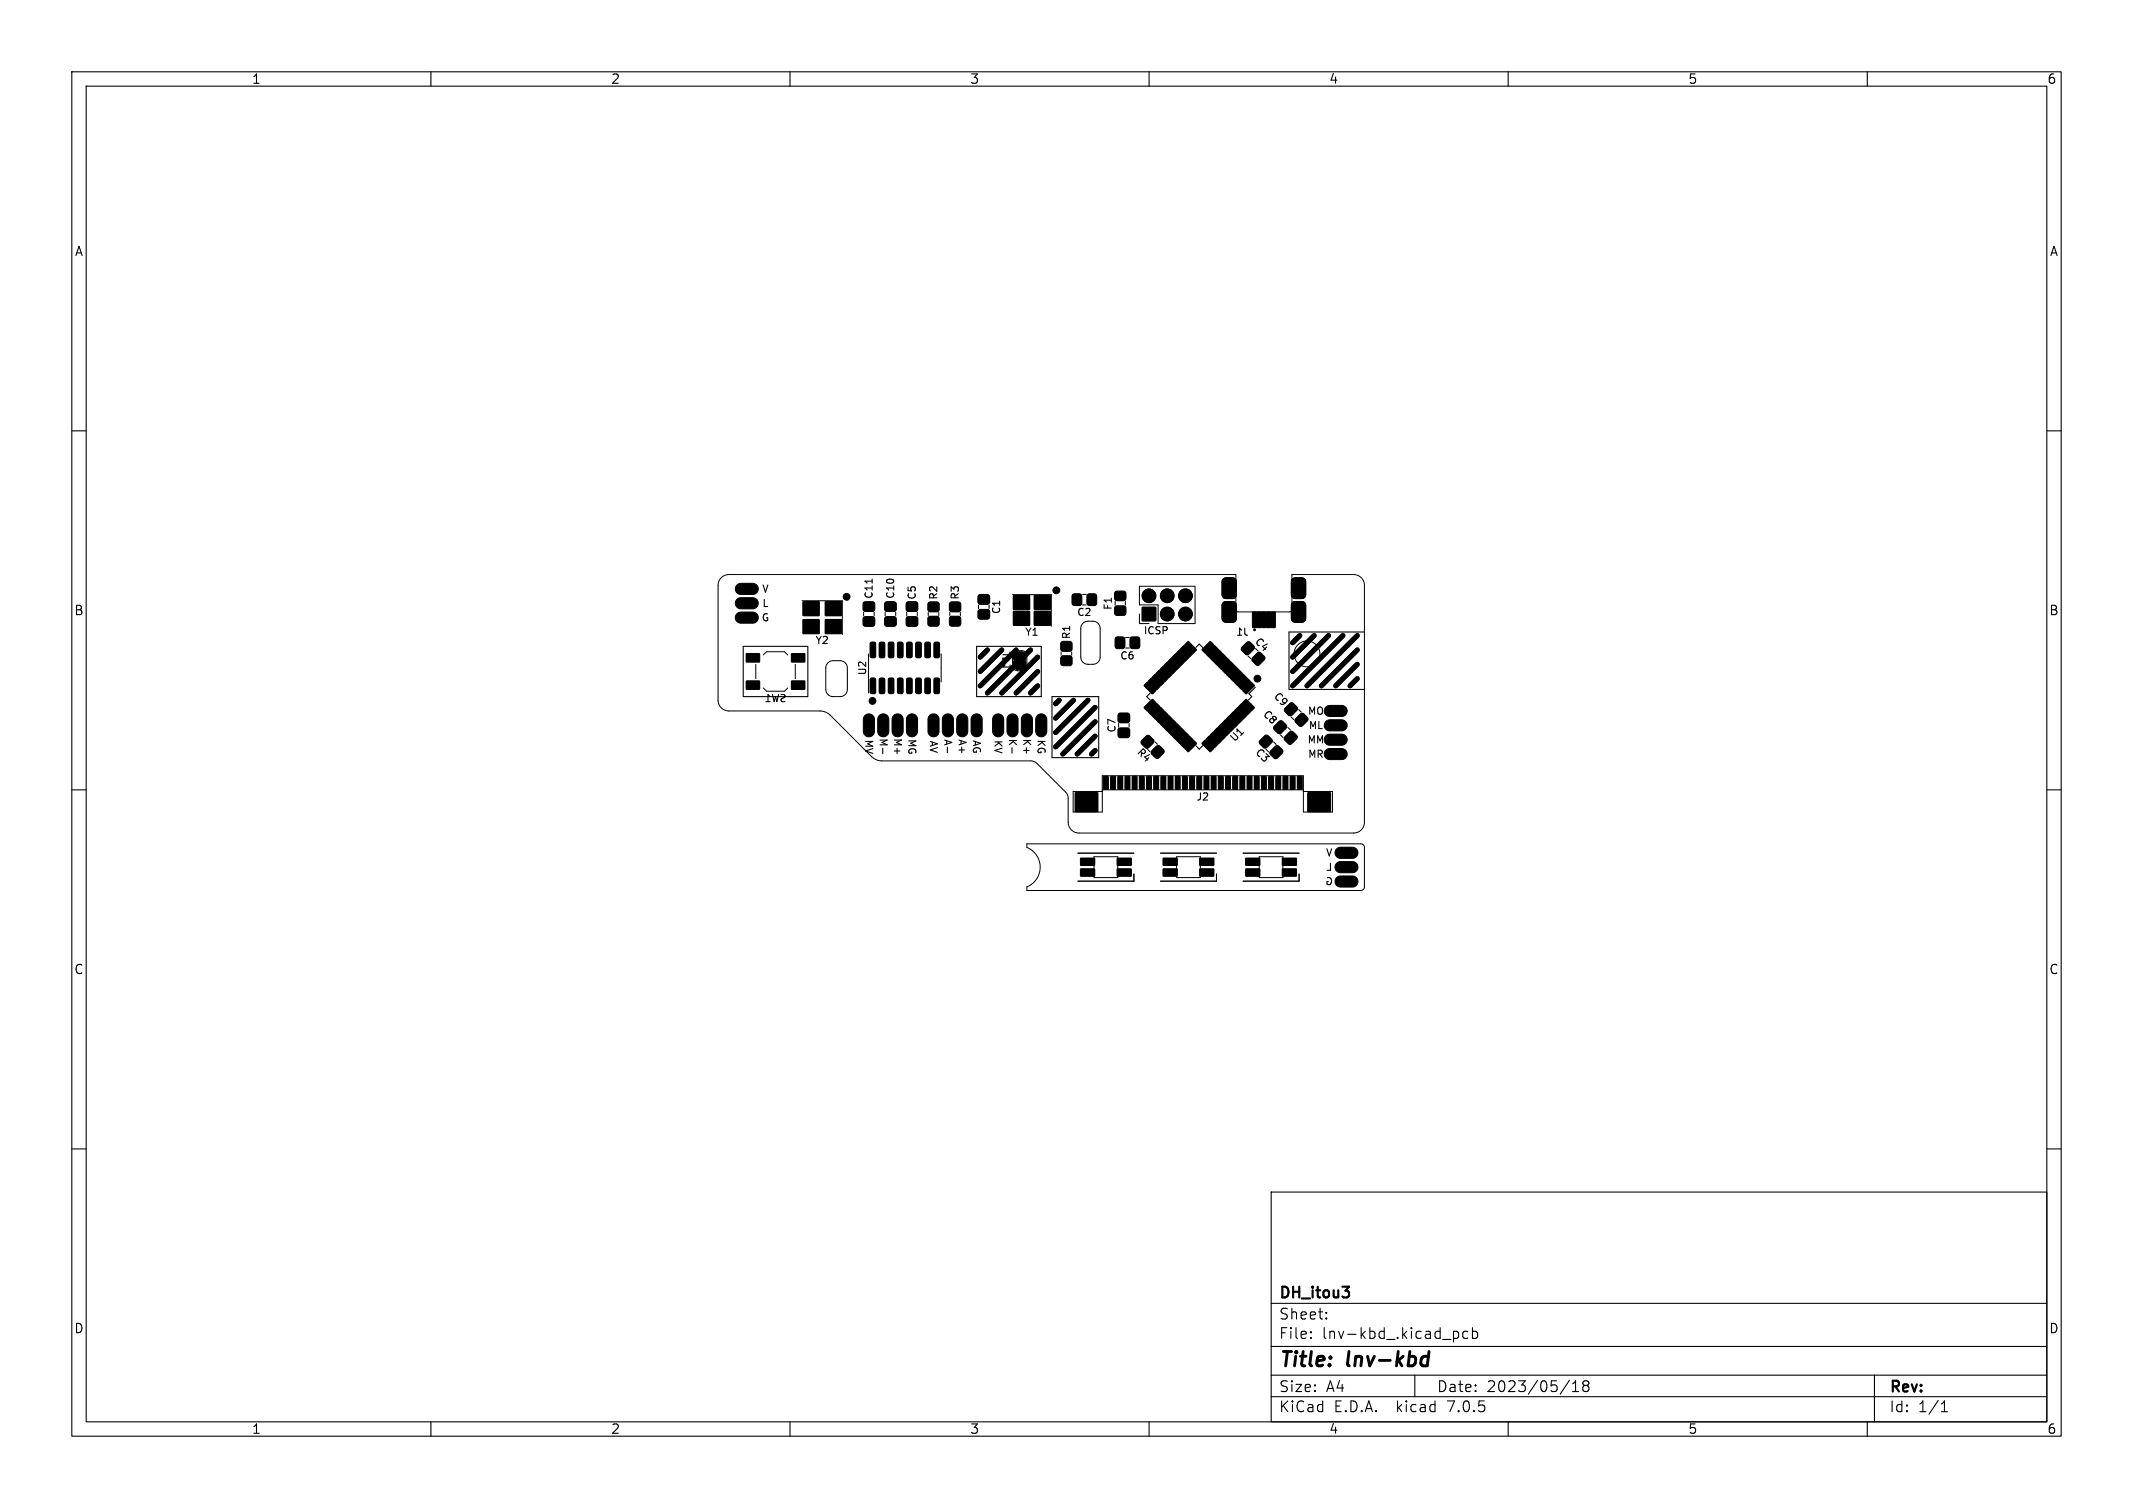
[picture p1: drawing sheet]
<svg xmlns="http://www.w3.org/2000/svg" width="297mm" height="210mm" viewBox="0 0 297 210" stroke-linecap="round" stroke-linejoin="round" font-family="sans-serif">
<defs><g id="words">
<g font-size="2.8">
<text x="178" y="190.8">Title:</text>
<text x="187.5" y="190.8">lnv-kbd</text>
</g>
<g font-size="2.1">
<text x="178" y="183.9">Sheet:</text>
<text x="178" y="181.1">DH_itou3</text>
<text x="178" y="186.6">File:</text>
<text x="184" y="186.6">lnv-kbd_.kicad_pcb</text>
<text x="178" y="196.8">KiCad</text>
<text x="178" y="194">Size:</text>
<text x="184.6" y="194">A4</text>
<text x="185.6" y="196.8">E.D.A.</text>
<text x="194.4" y="196.8">kicad</text>
<text x="200" y="194">Date:</text>
<text x="201.5" y="196.8">7.0.5</text>
<text x="206.9" y="194">2023/05/18</text>
<text x="263" y="194.2">Rev:</text>
<text x="263" y="196.8">Id:</text>
<text x="267" y="196.8">1/1</text>
</g>
<g font-size="1.8">
<text x="35" y="11.8">1</text>
<text x="85" y="11.8">2</text>
<text x="135" y="11.8">3</text>
<text x="185" y="11.8">4</text>
<text x="235" y="11.8">5</text>
<text x="285" y="11.8">6</text>
<text x="10.4" y="35.8">A</text>
<text x="285.4" y="35.8">A</text>
<text x="10.3" y="85.8">B</text>
<text x="285.3" y="85.8">B</text>
<text x="10.3" y="135.8">C</text>
<text x="285.3" y="135.8">C</text>
<text x="10.3" y="185.8">D</text>
<text x="285.3" y="185.8">D</text>
<text x="35" y="199.8">1</text>
<text x="85" y="199.8">2</text>
<text x="135" y="199.8">3</text>
<text x="185" y="199.8">4</text>
<text x="235" y="199.8">5</text>
<text x="285" y="199.8">6</text>
</g>
<g font-size="1.4">
<text x="106.1" y="82.7">V</text>
<text x="121.7" y="83.5" transform="rotate(-90 121.7 83.5)">C11</text>
<text x="124.7" y="83.5" transform="rotate(-90 124.7 83.5)">C10</text>
<text x="127.7" y="83.6" transform="rotate(-90 127.7 83.6)">C5</text>
<text x="130.7" y="83.6" transform="rotate(-90 130.7 83.6)">R2</text>
<text x="133.7" y="83.6" transform="rotate(-90 133.7 83.6)">R3</text>
<text x="106" y="86.7">G</text>
<text x="106.1" y="84.7">L</text>
<text x="113.5" y="89.8">Y2</text>
<text x="139.4" y="85.6" transform="rotate(-90 139.4 85.6)">C1</text>
<text x="142.7" y="88.7">Y1</text>
<text x="149.2" y="89.1" transform="rotate(-90 149.2 89.1)">R1</text>
<text x="149.9" y="86">C2</text>
<text x="155" y="85" transform="rotate(-90 155 85)">F1</text>
<text x="159.2" y="88.5">ICSP</text>
<text x="172" y="88.7">J1</text>
<text x="174.5" y="89.5" transform="rotate(45 174.5 89.5)">C4</text>
<text x="120.8" y="94.1" transform="rotate(-90 120.8 94.1)">U2</text>
<text x="140.9" y="93.5" transform="rotate(-90 140.9 93.5)">JP1</text>
<text x="155.9" y="92">C6</text>
<text x="106.4" y="98">SW1</text>
<text x="175.6" y="99.6" transform="rotate(45 175.6 99.6)">C8</text>
<text x="177.1" y="97.1" transform="rotate(45 177.1 97.1)">C9</text>
<text x="182.1" y="99.7">MO</text>
<text x="182.2" y="101.7">ML</text>
<text x="120.3" y="102.9" transform="rotate(90 120.3 102.9)">MV</text>
<text x="122.3" y="102.7" transform="rotate(90 122.3 102.7)">M-</text>
<text x="124.3" y="102.7" transform="rotate(90 124.3 102.7)">M+</text>
<text x="126.3" y="102.9" transform="rotate(90 126.3 102.9)">MG</text>
<text x="129.3" y="103.1" transform="rotate(90 129.3 103.1)">AV</text>
<text x="131.3" y="102.9" transform="rotate(90 131.3 102.9)">A-</text>
<text x="133.3" y="102.9" transform="rotate(90 133.3 102.9)">A+</text>
<text x="135.3" y="103" transform="rotate(90 135.3 103)">AG</text>
<text x="138.3" y="103" transform="rotate(90 138.3 103)">KV</text>
<text x="140.3" y="102.8" transform="rotate(90 140.3 102.8)">K-</text>
<text x="142.3" y="102.8" transform="rotate(90 142.3 102.8)">K+</text>
<text x="144.3" y="102.9" transform="rotate(90 144.3 102.9)">KG</text>
<text x="155.5" y="102.1" transform="rotate(-90 155.5 102.1)">C7</text>
<text x="158.1" y="104.9" transform="rotate(45 158.1 104.9)">R4</text>
<text x="172" y="103.5" transform="rotate(-45 172 103.5)">U1</text>
<text x="174.6" y="104.9" transform="rotate(45 174.6 104.9)">C3</text>
<text x="182" y="103.7">MM</text>
<text x="182.1" y="105.7">MR</text>
<text x="166.5" y="111.7">J2</text>
<text x="184.6" y="119.4">V</text>
<text x="184.5" y="123.4">G</text>
<text x="184.6" y="121.4">L</text>
</g>
</g></defs>
<g fill="none" stroke="#000" stroke-width=".15">
<path d="M10 10h277v190h-277zM12 12h273v186h-273zM60 10v2M110 10v2M160 10v2M210 10v2M260 10v2M10 60h2M285 60h2M103.5 90h9v7h-9zM121.4 80.7v.5M136 90h9v7h-9z"/>
<path d="M146.5 97h6.5v8.5h-6.5zM160.1 96.5l-.4 .5 .4 .5M166.5 90.2l.5-.5 .5 .5M174.8 95.7l-.9 .9 .4 .4-.5 .5M190 88h-10.5v8h10.5M10 110h2M122.9 104.2v.8M131.9 104.1v.7M140.9 104.1v.8M166.5 103.9l.5 .4 .5-.4M285 110h2M10 160h2"/>
<path d="M285 160h2M177 166h108v32h-108zM60 198v2M110 198v2M160 198v2M177 194.5h108M177 191.5h108M177 187.5h108M177 181.5h108M182.5 186.3h.1l-.1 .1M182.5 186.3v.1M182.5 185.5v.1"/>
<path d="M182.5 185.5h.1l-.1 .1M184.7 183.6v.1M184.7 183.6h-.1l.1 .1M184.7 182.8v.1M184.7 182.8h-.1l.1 .1M197 191.5v3M202.5 185.4h.3l.3 .3-.1 .6-.2 .1h-.3M204.4 185.5l-.4-.1-.3 .3v.4l.1 .2 .2 .1 .4-.1M205 185.5l.5-.1 .2 .3v.4l-.1 .2-.1 .1-.5-.1M205 184.9v1.5M210 198v2M218.5 192.2l-1.3 2"/>
<path d="M219 193.8h.8M219 192.7l.4-.4v1.5M220.7 192.9l-.3 .3 .1 .5 .2 .1 .4-.1 .1-.2v-.4l-.2-.2M220.7 192.9h-.2a.31 .31 0 0 1-.1-.4 .31 .31 0 0 1 .3-.2l.4 .1a.31 .31 0 0 1 .1 .3 .31 .31 0 0 1-.2 .2M220.7 192.9h.3M260 198v2M261 191.5v6.5M270.3 196.6h.9M270.3 195.5l.4-.4v1.5"/>
</g>
<path d="M198.3 188.9l.6 .1M198.7 190.1l-.2 .1M199 188.2l-.3 2" fill="none" stroke="#000" stroke-width=".4"/>
<path d="M186.9 179.2h.9l-.5 .6M187.8 179.9v.1v.5" fill="none" stroke="#000" stroke-width=".3"/>
<g fill="none" stroke="#000" stroke-width=".14">
<path d="M100.5 80.4l.4-.3 .6-.1h70.6v4.9l.1 .2 .2 .1h7.2l.2-.1 .1-.2v-4.9h8.6a1.5 1.5 0 0 1 1.5 1.5v33a1.5 1.5 0 0 1-1.5 1.5h-38.3a1.5 1.5 0 0 1-1.5-1.5v-3.4l-.2-.6-4.1-4.2-.4-.3h-.5l-21-.1-.5-.1-.5-.3-5.9-5.9-.9-.5-.5-.1h-12.7a1.5 1.5 0 0 1-1.5-1.5v-16l.1-.5zM105.2 92.5v2M106.3 91.2l.4-.4h2.5l.5 .4M106.3 95.8l.4 .5h2.5l.5-.5M110.7 92.5v2M111.7 83.7h5.6v4.7M115.3 92.3l.5-.3h1.2a1 1 0 0 1 1 1v3a1 1 0 0 1-1 1h-1a1 1 0 0 1-1-1v-3l.1-.4zM120.3 85.3v.5M120.9 91.1v5.4M121.7 85.3v.5M123.3 85.3v.5M124.7 85.3v.5"/>
<path d="M126.3 85.3v.5M127.7 85.3v.5M129.3 85.3v.4M130.7 85.3v.4M131 91.1v3.9M132.3 85.3v.4M133.7 85.3v.4M136.3 84.3v.5M137.7 84.3v.5M141 91.3l.2-.5 .5-.2a1.11 1.11 0 0 1 1.2 .3l.1 .4v1.6l-.3 .4-.4 .1a1.11 1.11 0 0 1-1.2-.3l-.1-.4M141 82.8h5.4v4.4M147.8 90.8v.4"/>
<path d="M149.2 90.8v.4M150.7 84.2h.5M150.7 82.8h.5M150.8 86.8l.2-.1a2.02 2.02 0 0 1 1.4-.2l.5 .3 .3 .6v4.1a1 1 0 0 1-1 1 1.36 1.36 0 0 1-1.6-.5l-.1-.5v-4l.1-.4zM156.7 83.8v.5M156.7 88.8h.5M156.7 90.2h.5M158.7 81.6h7.7v5.2h-5.1v-2.6h-2.6zM158.7 85.5v1.3h1.3M173.8 91.3l.4 .4M179.8 99.8l.4 .4M180.8 98.8l.4 .4"/>
<path d="M143 117.5h46.5l.4 .2 .1 .3v5.5l-.2 .4-.2 .1h-46.6v-.5a2.97 2.97 0 0 0 1.8-2.7 2.97 2.97 0 0 0-1.8-2.8zM150.1 118.8h7.8M152.3 119.3h3.3v2.9h-3.3zM153.5 110.2h-4.1v2.9h4.1v-5.1h28v5.1h4v-2.9h-4M153.5 110h28M157.2 100.8v.5M160.8 103.3l.4 .4M161.6 118.8h7.8M163.8 119.3h3.3v2.9h-3.3zM173.1 118.8h7.8M175.3 119.3h3.3v2.9h-3.3zM177.3 103.3l.4 .4"/>
<path d="M178.3 102.3l.4 .4M179.3 101.3l.4 .4M157.9 121.7v1h-7.8M169.4 121.7v1h-7.8M180.9 121.7v1h-7.8"/>
<circle cx="182" cy="91.1" r="1.8"/>
</g>
<g fill="none" stroke="#000" stroke-width=".7">
<path d="M137.5 90.5l-1 1M139.5 90.5l-3 3M141.5 90.5l-5 5M143.5 90.5l-6 6M144.5 91.5l-5 5M144.5 93.5l-3 3M144.5 95.5l-1 1M147.5 97.5l-.5 .5M149.5 97.5l-2.5 2.5M151.5 97.5l-4.5 4.5M152.5 98.5l-5.5 5.5M181 88.5l-1 1"/>
<path d="M183 88.5l-3 3M185 88.5l-5 5M187 88.5l-7 7M189 94.5l-1 1M189 92.5l-3 3M189 90.5l-5 5M189 88.5l-7 7M152.5 100.5l-4.5 4.5M152.5 102.5l-2.5 2.5M152.5 104.5l-.5 .5"/>
</g>
<g fill="#000" stroke="#000" stroke-width=".14">
<path d="M102.6 81.5l.4-.2 1.8-.1a.77 .77 0 0 1 .8 .8 .77 .77 0 0 1-.8 .8h-1.6a.77 .77 0 0 1-.7-.4 .77 .77 0 0 1 .1-.9zM102.7 83.4l.5-.2h1.6a.77 .77 0 0 1 .8 .8 .77 .77 0 0 1-.8 .8h-1.6a.77 .77 0 0 1-.8-.5 .77 .77 0 0 1 .3-.9zM102.6 85.5l.4-.2 1.8-.1a.77 .77 0 0 1 .8 .8 .77 .77 0 0 1-.8 .8h-1.6a.77 .77 0 0 1-.7-.4 .77 .77 0 0 1 .1-.9zM103.9 94.8h1.8l.1 1.2h-1.9zM103.9 91h1.8l.1 1.2h-1.9zM104 94.9h1.7v1h-1.7zM104 91.1h1.7v1h-1.7zM110.2 94.8h1.8l.1 1.2h-1.9zM110.2 91h1.8l.1 1.2h-1.9zM110.3 94.9h1.7v1h-1.7zM110.3 91.1h1.7v1h-1.7zM111.9 83.9h2.1v1.8h-2.1z"/>
<path d="M111.9 86.4h2.1v1.8h-2.1zM111.8 83.8h2.3v1.9h-2.3zM111.8 86.3h2.3v1.9h-2.3zM115 83.9h2.1v1.8h-2.1zM115 86.4h2.1v1.8h-2.1zM114.9 83.8h2.3v1.9h-2.3zM114.9 86.3h2.3v1.9h-2.3zM120.3 86h.2h1.1l.1 .2-.1 .9h-.1h-1.2v-.2zM120.3 84l.2-.1 1.1 .1 .1 .1-.1 .9-.1 .1-1.2-.1v-.2zM120.2 86l.3-.1h1.2l.1 .3-.1 .9-.2 .1h-1.2l-.1-.3zM120.3 83.9h1.4l.1 .2-.1 .9-.2 .2-1.2-.1-.1-.3v-.8zM121.3 94.6l.4-.1 .1 .1v1.8l-.1 .1-.4-.1z"/>
<path d="M121.3 89.6l.4-.1 .1 .1v1.8l-.1 .1-.4-.1zM121.2 94.5l.5-.1 .2 .2v1.8l-.1 .2h-.5l-.1-.1zM121.2 89.5l.5-.1 .2 .2v1.8l-.1 .2h-.5l-.1-.1zM122.6 94.6l.4-.1 .1 .1v1.8l-.1 .1-.5-.1zM122.6 89.6l.4-.1 .1 .1v1.8l-.1 .1-.5-.1zM122.5 94.5l.5-.1 .2 .2v1.8l-.1 .2h-.5l-.2-.1zM122.5 89.5l.5-.1 .2 .2v1.8l-.1 .2h-.5l-.2-.1zM123.3 86h.2h1.1l.1 .2-.1 .9h-.1h-1.2v-.2zM123.3 84l.2-.1 1.1 .1 .1 .1-.1 .9-.1 .1-1.2-.1v-.2zM123.2 86l.3-.1h1.2l.1 .3-.1 .9-.2 .1h-1.2l-.1-.3zM123.3 83.9h1.4l.1 .2-.1 .9-.2 .2-1.2-.1-.1-.3v-.8zM123.8 94.6l.4-.1 .2 .1v1.8l-.1 .1-.5-.1z"/>
<path d="M123.8 89.6l.4-.1 .2 .1v1.8l-.1 .1-.5-.1zM123.8 94.5l.4-.1 .3 .2v1.8l-.2 .2h-.5l-.1-.1zM123.8 89.5l.4-.1 .3 .2v1.8l-.2 .2h-.5l-.1-.1zM125.1 94.6l.4-.1 .1 .1 .1 1.8-.1 .1-.5-.1zM125.1 89.6l.4-.1 .1 .1 .1 1.8-.1 .1-.5-.1zM125 94.5l.5-.1 .2 .2 .1 1.8-.2 .2h-.5l-.1-.1zM125 89.5l.5-.1 .2 .2 .1 1.8-.2 .2h-.5l-.1-.1zM126.4 94.6l.4-.1 .1 .1v1.8l-.1 .1-.5-.1zM126.4 89.6l.4-.1 .1 .1v1.8l-.1 .1-.5-.1zM126.3 94.5l.5-.1 .2 .2v1.8l-.1 .2h-.5l-.2-.1zM126.3 89.5l.5-.1 .2 .2v1.8l-.1 .2h-.5l-.2-.1zM126.3 84l.2-.1 1.1 .1 .1 .1-.1 .9-.1 .1-1.2-.1v-.2z"/>
<path d="M126.3 86h.2h1.1l.1 .2-.1 .9h-.1h-1.2v-.2zM126.3 83.9h1.4l.1 .2-.1 .9-.2 .2-1.2-.1-.1-.3v-.8zM126.2 86l.3-.1h1.2l.1 .3-.1 .9-.2 .1h-1.2l-.1-.3zM127.6 94.6l.4-.1 .2 .1v1.8l-.1 .1-.5-.1zM127.6 89.6l.4-.1 .2 .1v1.8l-.1 .1-.5-.1zM127.6 94.5l.4-.1 .3 .2v1.8l-.2 .2h-.5l-.1-.1zM127.6 89.5l.4-.1 .3 .2v1.8l-.2 .2h-.5l-.1-.1zM128.9 94.6l.4-.1 .1 .1 .1 1.8-.1 .1-.5-.1zM128.9 89.6l.4-.1 .1 .1 .1 1.8-.1 .1-.5-.1zM128.8 94.5l.5-.1 .2 .2 .1 1.8-.2 .2h-.5l-.1-.1zM128.8 89.5l.5-.1 .2 .2 .1 1.8-.2 .2h-.5l-.1-.1zM129.4 86l.1-.1 1.1 .1 .1 .2-.1 .8-.2 .1-1-.1-.1-.1z"/>
<path d="M129.4 84l.1-.1 1.1 .1 .1 .2-.1 .8-.2 .1-1-.1-.1-.1zM129.2 86l.3-.2 1.1 .1 .2 .3-.1 .9-.3 .1-1.1-.1-.1-.2zM129.2 84l.3-.2 1.1 .1 .2 .3-.1 .9-.3 .1-1.1-.1-.1-.2zM130.2 94.6l.4-.1 .1 .1v1.8l-.1 .1-.5-.1zM130.2 89.6l.4-.1 .1 .1v1.8l-.1 .1-.5-.1zM130.1 94.5l.5-.1 .2 .2v1.8l-.1 .2h-.5l-.1-.1zM130.1 89.5l.5-.1 .2 .2v1.8l-.1 .2h-.5l-.1-.1zM132.4 86l.1-.1 1.1 .1 .1 .2-.1 .8-.2 .1-1-.1-.1-.1zM132.4 84l.1-.1 1.1 .1 .1 .2-.1 .8-.2 .1-1-.1-.1-.1zM132.2 86l.3-.2 1.1 .1 .2 .3-.1 .9-.3 .1-1.1-.1-.1-.2zM132.2 84l.3-.2 1.1 .1 .2 .3-.1 .9-.3 .1-1.1-.1-.1-.2zM136.3 83l.2-.1 1.1 .1 .1 .1-.1 .9-.1 .1-1.2-.1v-.2z"/>
<path d="M136.3 85h.2h1.1l.1 .2-.1 .9h-.1h-1.2v-.2zM136.3 82.9h1.4l.1 .2-.1 .9-.2 .2-1.2-.1-.1-.3v-.8zM136.3 84.9h1.4l.1 .3-.1 .9-.2 .1h-1.2l-.1-.3v-.8zM141.3 91l.4-.2 .8 .1 .3 .4v.6h-1.6l-.1-.6zM141.2 92.1h1.6v.8l-.4 .3h-1l-.3-.4zM141.2 83h2.1v1.8h-2.1zM141.2 85.2h2.1v1.8h-2.1zM141.1 82.9h2.3v2h-2.3zM141.1 85.1h2.3v2h-2.3zM144.1 83h2.1v1.8h-2.1zM144.1 85.2h2.1v1.8h-2.1zM144 82.9h2.3v2h-2.3z"/>
<path d="M144 85.1h2.3v2h-2.3zM147.9 91.5l.1-.1 1.1 .1 .1 .2-.1 .8-.2 .1-1-.1-.1-.1zM147.9 89.5l.1-.1 1.1 .1 .1 .2-.1 .8-.2 .1-1-.1-.1-.1zM147.8 91.4h1.3l.2 .3-.1 .9-.3 .1-1.1-.1-.1-.2v-.8zM147.8 89.4h1.3l.2 .3-.1 .9-.3 .1-1.1-.1-.1-.2v-.8zM149.4 82.9l.2-.1 .9 .1v.1v1.2h-.2h-.9v-.2zM149.3 82.8l.3-.1h.8l.2 .1v1.2l-.1 .3h-.9l-.3-.1zM151.5 82.9l.2-.1 .8 .1 .1 .1-.1 1.2h-.1h-.9l-.1-.2zM151.4 82.8l.3-.1h.8l.1 .1 .1 1.2-.1 .3h-.9l-.3-.1zM155.4 88.8l.9-.1 .3 .1v1.2l-.1 .3h-.9l-.3-.1v-1.2zM155.4 88.9l.2-.1 .9 .1v.1v1.2h-.2h-.9v-.2zM155.4 82.5l.1-.1 1.1 .1 .1 .2-.1 .8-.2 .1-1-.1-.1-.2z"/>
<path d="M155.4 84.5h.1h1.1l.1 .2-.1 .8-.2 .1-1-.1-.1-.1zM155.3 82.4h1.3l.2 .3-.1 .8-.3 .2-1.1-.1-.1-.3v-.7zM155.3 84.4h1.3l.2 .3-.1 .9-.3 .1-1.1-.1-.1-.2v-.8zM157.4 88.8l.3-.1h.8l.1 .1 .1 1.2-.1 .3h-.9l-.3-.1zM157.5 88.9l.2-.1 .8 .1 .1 .1-.1 1.2h-.1h-.9l-.1-.2zM159.1 84.6h1.8v1.8h-1.8zM159.4 95.5l.4-.4 1.1 1-.4 .4zM159.3 95.4l.5-.4 1.1 1.2-.5 .4-1.1-1.1zM160 94.9l.4-.4 1 1.1-.4 .4zM159.9 94.8l.5-.4 1.1 1.2-.5 .5-1.1-1.1zM160.5 97.5l.4 .4-1.1 1-.4-.3zM160.5 94.3l.4-.3 1.1 1-.4 .4z"/>
<path d="M160.5 94.3l.5-.4 1.1 1.2-.5 .4-1.1-1.1zM159.3 98.5l1.1-1.1 .5 .4-1.1 1.2-.5-.4zM161 98.1l.4 .3-1 1.1-.4-.4zM161.5 93.4l1 1-.3 .4-1.1-1zM161.4 93.3h.2l1 1.1-.4 .5-1.2-1.1zM161 98h.1l.4 .5-1.2 1.1-.4-.5zM160.5 99.7l1.1-1.1 .4 .4-1.1 1.1zM162.1 92.8l1 1.1-.4 .4-1-1.1zM162 92.8h.1l1.1 1-.4 .6-1.2-1.1zM160.5 99.6l1.1-1.1 .5 .5-1.1 1.2-.5-.4zM161.1 100.2l1.1-1 .3 .4-1 1zM162.2 92.6l.4-.3 1.1 1-.4 .4z"/>
<path d="M162.5 92.2h.2l1.1 1.1-.5 .5-1.2-1.1zM161 100.2l1.1-1.1 .5 .4-1.1 1.2-.5-.4zM162.7 99.8l.4 .3-1 1.1-.4-.4zM163.2 91.7l1 1.1-.3 .3-1.1-1zM163.1 91.6h.2l1 1.1-.4 .5-1.2-1.1zM163.8 91.1l1 1.1-.4 .4-1-1.1zM163.7 91.1h.1l1.1 1-.4 .6-1.2-1.1zM163.9 90.9l.4-.3 1.1 1-.4 .4zM164.2 90.5h.2l1.1 1.1-.5 .5-1.2-1.1zM164.9 90l1 1.1-.3 .3-1.1-1zM164.4 90.3l.5-.4 1.1 1.2-.5 .4-1.1-1zM165.1 89.8l.3-.4 1.1 1.1-.4 .4z"/>
<path d="M165.4 89.4h.1l1.1 1.1-.4 .5-1.2-1.1zM168.5 89.4l.4 .4-1 1.1-.4-.4zM167.4 90.4l1.1-1.1 .5 .5-1.1 1.2-.5-.4zM169.1 90l.4 .4-1.1 1-.4-.3zM168 91l1.1-1.1 .5 .4-1.1 1.2-.5-.4zM168.6 91.6l1.1-1 .3 .3-1 1.1zM168.5 91.6l1.1-1.1 .5 .4-1.1 1.2-.5-.4zM170.3 80.6l.3-.1h1h.3l.2 .2 .1 2.1-.1 .3-.2 .2h-1.3l-.4-.2v-2.1zM170.3 83.9l.3-.1h1h.3l.2 .2 .1 2.1-.1 .3-.2 .2h-1.3l-.4-.2v-2.1zM169.2 92.2l1-1.1 .4 .4-1.1 1.1zM170.2 91.1h.1l.4 .5-1.2 1.1-.4-.6zM170.8 91.7l.4 .4-1.1 1-.4-.3z"/>
<path d="M170.8 100.1l.5-.4 1.1 1.2-.5 .4-1.1-1.1zM169.7 92.7l1-1.1 .6 .4-1.1 1.2-.5-.4zM170.3 93.3l1.1-1 .3 .3-1 1.1zM171.4 99.6l.4-.4 1.1 1-.4 .4zM171.4 99.5l.5-.4 1.1 1.2-.6 .4-1-1.1zM170.2 93.2l1.1-1 .5 .4-1.1 1.2-.5-.4zM171.9 92.8l.4 .4-1.1 1.1-.3-.4zM172 99l.4-.4 1 1.1-.4 .4zM172.3 98.6h.1l1.1 1-.4 .6-1.2-1.2zM170.8 93.8l1.1-1.1 .5 .5-1.1 1.2-.5-.4zM172.5 93.4l.4 .4-1.1 1-.4-.4zM172.9 98.1l1.1 1-.4 .4-1-1.1z"/>
<path d="M172.9 98h.1l1.1 1.1-.4 .5-1.2-1.1zM172.4 93.3h.2l.4 .5-1.2 1.1-.5-.5zM172 95l1-1 .4 .3-1 1.1zM173.1 97.9l.4-.4 1.1 1.1-.4 .3zM173.4 97.4h.2l1.1 1.1-.5 .5-1.2-1.1zM171.9 94.9l1.1-1 .5 .4-1.1 1.2-.5-.4zM172.6 95.6l1-1.1 .4 .4-1.1 1.1zM173.7 89.5h.1h.2l.6 .7-.8 .8-.1 .1-.7-.5-.1-.2zM172.9 90.1l.7-.6 .3-.1 .7 .5 .1 .3-.8 .9-.3 .1-.7-.6-.1-.3zM172.5 95.5l1.1-1.1 .5 .5-1.1 1.2-.5-.4zM173.1 96.1l1.1-1 .4 .4-1.1 1zM174.4 85.2l.6 .1-.1 2.1h-.5z"/>
<path d="M174.5 85.3h.4v2h-.4zM174.1 95h.2l.4 .5-1.2 1.1-.5-.5zM175.1 85.2l.5 .1v2.1h-.6zM175.1 85.3h.4v2h-.4zM174.5 91.7l.8-.8 .7 .6v.1v.2l-.9 .8-.6-.6-.1-.2zM175.1 90.9l.2-.1 .2 .1 .6 .7-.1 .3-.8 .8-.3-.1-.6-.7 .1-.3zM175.7 85.2l.6 .1-.1 2.1h-.5zM175.8 85.3h.4v2h-.4zM176.4 85.2l.5 .1v2.1h-.6zM176.4 85.3h.4v2h-.4zM177 85.2l.6 .1-.1 2.1h-.5zM177.1 85.3h.4v2h-.4z"/>
<path d="M180 80.6l.2-.1h1.1h.2l.2 .2 .1 2.1-.1 .3-.2 .2h-1.3l-.3-.2-.1-2.1zM180 83.9l.2-.1h1.1h.2l.2 .2 .1 2.1-.1 .3-.2 .2h-1.3l-.3-.2-.1-2.1zM179 98.7l.8-.7 .7 .5 .1 .2-.8 .8-.1 .1-.7-.5-.1-.2zM178.9 98.6l.7-.6 .3-.1 .7 .5 .1 .3-.8 .9-.3 .1-.7-.6-.1-.3zM184.7 98.4l.5-.2h1.6a.77 .77 0 0 1 .8 .8 .77 .77 0 0 1-.8 .8h-1.6a.77 .77 0 0 1-.8-.5 .77 .77 0 0 1 .3-.9zM120.4 99.7a.78 .78 0 0 1 .8-.2 .78 .78 0 0 1 .6 .7v1.6a.77 .77 0 0 1-.8 .8 .77 .77 0 0 1-.8-.8v-1.6zM122.4 99.7a.78 .78 0 0 1 .8-.2 .78 .78 0 0 1 .6 .7v1.6a.77 .77 0 0 1-.8 .8 .77 .77 0 0 1-.8-.8v-1.6zM124.4 99.7a.78 .78 0 0 1 .8-.2 .78 .78 0 0 1 .6 .7v1.6a.77 .77 0 0 1-.8 .8 .77 .77 0 0 1-.8-.8v-1.6zM126.4 99.7a.78 .78 0 0 1 .8-.2 .78 .78 0 0 1 .6 .7v1.6a.77 .77 0 0 1-.8 .8 .77 .77 0 0 1-.8-.8v-1.6zM129.4 99.7a.78 .78 0 0 1 .8-.2 .78 .78 0 0 1 .6 .7v1.6a.77 .77 0 0 1-.8 .8 .77 .77 0 0 1-.8-.8v-1.6zM131.4 99.7a.78 .78 0 0 1 .8-.2 .78 .78 0 0 1 .6 .7v1.6a.77 .77 0 0 1-.8 .8 .77 .77 0 0 1-.8-.8v-1.6zM133.4 99.7a.78 .78 0 0 1 .8-.2 .78 .78 0 0 1 .6 .7v1.6a.77 .77 0 0 1-.8 .8 .77 .77 0 0 1-.8-.8v-1.6z"/>
<path d="M135.4 99.7a.78 .78 0 0 1 .8-.2 .78 .78 0 0 1 .6 .7v1.6a.77 .77 0 0 1-.8 .8 .77 .77 0 0 1-.8-.8v-1.6zM138.4 99.7a.78 .78 0 0 1 .8-.2 .78 .78 0 0 1 .6 .7v1.6a.77 .77 0 0 1-.8 .8 .77 .77 0 0 1-.8-.8v-1.6zM140.4 99.7a.78 .78 0 0 1 .8-.2 .78 .78 0 0 1 .6 .7v1.6a.77 .77 0 0 1-.8 .8 .77 .77 0 0 1-.8-.8v-1.6zM142.4 99.7a.78 .78 0 0 1 .8-.2 .78 .78 0 0 1 .6 .7v1.6a.77 .77 0 0 1-.8 .8 .77 .77 0 0 1-.8-.8v-1.6zM144.4 99.7a.78 .78 0 0 1 .8-.2 .78 .78 0 0 1 .6 .7v1.6a.77 .77 0 0 1-.8 .8 .77 .77 0 0 1-.8-.8v-1.6zM149.7 110.4h3.2v2.6h-3.2zM149.8 110.5h3v2.5h-3zM150.5 119.5h1.9v1h-1.9zM153.7 108.1l.6 .1v1.7h-.7zM153.7 108.2h.5v1.6h-.5zM154.7 108.1l.6 .1v1.7h-.7zM154.7 108.2h.5v1.6h-.5z"/>
<path d="M155.6 119.5h1.9v1h-1.9zM155.7 108.1l.6 .1v1.7h-.7zM155.7 108.2h.5v1.6h-.5zM155.8 101.5h.2h1.1l.1 .2-.1 .9h-.1h-1.2v-.2zM155.8 99.5l.2-.1 1.1 .1 .1 .1-.1 .9-.1 .1-1.2-.1v-.2zM155.8 101.4h1.4l.1 .3-.1 .9-.2 .1h-1.2l-.1-.3v-.8zM155.7 99.4l.3-.1 1.2 .1 .1 .2-.1 .9-.2 .2-1.2-.1-.1-.3zM156.7 108.1l.6 .1v1.7h-.7zM156.7 108.2h.5v1.6h-.5zM157.7 108.1l.6 .1v1.7h-.7zM157.7 108.2h.5v1.6h-.5zM158.7 108.1l.6 .1v1.7h-.7z"/>
<path d="M158.7 108.2h.5v1.6h-.5zM159.7 108.1l.6 .1v1.7h-.7zM159.7 108.2h.5v1.6h-.5zM159.7 102.6l.1-.1 .2 .1 .6 .6-.1 .2-.8 .7-.2-.1-.5-.6zM159 103.1l.6-.6 .3-.1 .7 .6 .1 .3-.7 .8-.4 .1-.7-.6v-.3zM160.7 108.1l.6 .1v1.7h-.7zM160.7 108.2h.5v1.6h-.5zM160.5 104.6l.8-.7 .1 .1 .6 .6-.7 .9h-.2l-.6-.5-.1-.2zM160.4 104.5l.6-.6 .3-.1 .7 .6 .1 .3-.7 .8-.3 .1-.8-.6v-.3zM161.7 108.1l.6 .1v1.7h-.7zM161.7 108.2h.5v1.6h-.5zM162 119.5h1.9v1h-1.9z"/>
<path d="M162.7 108.1l.6 .1v1.7h-.7zM162.7 108.2h.5v1.6h-.5zM161.6 100.7l1.1-1 .5 .4-1.1 1.2-.5-.4zM163.3 100.3l.4 .4-1.1 1.1-.4-.4zM163.7 108.1l.6 .1v1.7h-.7zM163.7 108.2h.5v1.6h-.5zM162.2 101.3l1.1-1.1 .5 .5-1.1 1.2-.5-.5zM163.9 100.9l.3 .4-1 1-.4-.4zM162.7 101.9l1.1-1.1 .5 .4-1.1 1.2-.5-.4zM164.4 101.4l.4 .4-1 1.1-.4-.4zM164.7 108.1l.6 .1v1.7h-.7zM164.7 108.2h.5v1.6h-.5z"/>
<path d="M163.3 102.4l1.1-1 .5 .4-1.1 1.2-.5-.4zM165 102l.4 .4-1.1 1.1-.4-.4zM164.9 101.9h.2l.4 .5-1.2 1.2-.5-.6zM165.6 102.6l.3 .4-1 1-.4-.4zM165.7 108.1l.6 .1v1.7h-.7zM165.7 108.2h.5v1.6h-.5zM165.5 102.5h.1l.4 .5-1.2 1.1-.4-.5zM166.1 103.1l.4 .4-1.1 1.1-.3-.4zM166 103.1h.2l.4 .5-1.2 1.1-.4-.5zM166.7 108.1l.6 .1v1.7h-.7zM166.7 108.2h.5v1.6h-.5zM167.1 119.5h1.9v1h-1.9z"/>
<path d="M167.9 103.1l1 1.1-.4 .4-1-1.1zM167.7 108.1l.6 .1v1.7h-.7zM167.7 108.2h.5v1.6h-.5zM167.4 103.5l.5-.4 1.1 1.1-.5 .5-1.1-1.1zM168 103l.4-.4 1.1 1-.4 .4zM168 102.9l.5-.4 1.1 1.2-.5 .4-1.1-1.1zM168.6 102.4l.4-.4 1 1.1-.3 .4zM168.7 108.1l.6 .1v1.7h-.7zM168.7 108.2h.5v1.6h-.5zM168.9 101.9h.2l1 1.1-.4 .6-1.2-1.2zM169.2 101.8l.3-.4 1.1 1.1-.4 .4zM169.5 101.4h.1l1.1 1.1-.4 .5-1.2-1.1z"/>
<path d="M169.7 108.1l.6 .1v1.7h-.7zM169.7 101.3l.4-.4 1.1 1-.4 .4zM169.7 108.2h.5v1.6h-.5zM169.7 101.2l.5-.4 1.1 1.2-.6 .4-1-1.1zM170.3 100.7l.4-.4 1 1.1-.3 .4zM170.6 100.2h.2l1 1.1-.4 .6-1.2-1.2zM170.7 108.1l.6 .1v1.7h-.7zM170.7 108.2h.5v1.6h-.5zM171.2 99.8l1.1 1-.4 .4-1-1.1zM171.7 108.1l.6 .1v1.7h-.7zM171.7 108.2h.5v1.6h-.5zM172.7 108.1l.6 .1v1.7h-.7z"/>
<path d="M172.7 108.2h.5v1.6h-.5zM173.5 119.5h1.9v1h-1.9zM173.7 108.1l.6 .1v1.7h-.7zM173.7 108.2h.5v1.6h-.5zM174.7 108.1l.6 .1v1.7h-.7zM174.7 108.2h.5v1.6h-.5zM175.7 108.1l.6 .1v1.7h-.7zM175.7 108.2h.5v1.6h-.5zM175.5 103.2l.8-.7h.2l.6 .7-.1 .2-.8 .7-.7-.5-.1-.2zM176.1 102.5l.2-.1h.2l.7 .7-.1 .3-.9 .8-.3-.1-.6-.7 .1-.3zM176.7 108.1l.6 .1v1.7h-.7zM176.7 108.2h.5v1.6h-.5z"/>
<path d="M177.7 108.1l.6 .1v1.7h-.7zM177.7 108.2h.5v1.6h-.5zM177.6 104l.2-.1 .2 .1 .5 .6v.2l-.9 .8-.6-.6-.1-.2zM176.9 104.6l.7-.7 .3-.1 .6 .6 .1 .3-.7 .9-.3 .1-.8-.7v-.2zM177.4 101.1l.7-.6 .3-.1 .7 .5 .1 .3-.8 .9-.3 .1-.7-.6-.1-.3zM178.2 100.5h.1h.2l.6 .7-.8 .8-.1 .1-.7-.5-.1-.2zM178.6 119.5h1.9v1h-1.9zM178.7 108.1l.6 .1v1.7h-.7zM178.7 108.2h.5v1.6h-.5zM179.6 101.9l.2-.1 .2 .1 .6 .7-.1 .3-.8 .8-.3-.1-.6-.7 .1-.3zM179.7 108.1l.6 .1v1.7h-.7zM179.6 102l.2-.1 .2 .1 .5 .6v.2l-.9 .8-.6-.6-.1-.2z"/>
<path d="M179.7 108.2h.5v1.6h-.5zM180.7 108.1l.6 .1v1.7h-.7zM180.7 108.2h.5v1.6h-.5zM180.5 100.2l.8-.8 .2 .1 .5 .6v.2l-.9 .8-.6-.6-.1-.2zM181.1 99.4l.2-.1 .2 .1 .6 .7-.1 .3-.8 .8-.3-.1-.6-.7 .1-.3zM182.1 110.4h3.2v2.6h-3.2zM182.2 110.5h3v2.5h-3zM186.2 118.2l.5-.2h1.6a.77 .77 0 0 1 .8 .8 .77 .77 0 0 1-.8 .7h-1.6a.77 .77 0 0 1-.8-.5 .77 .77 0 0 1 .3-.8zM184.7 104.4l.5-.2h1.6a.77 .77 0 0 1 .8 .8 .77 .77 0 0 1-.8 .8h-1.6a.77 .77 0 0 1-.8-.5 .77 .77 0 0 1 .3-.9zM184.7 102.4l.5-.2h1.6a.77 .77 0 0 1 .8 .8 .77 .77 0 0 1-.8 .8h-1.6a.77 .77 0 0 1-.8-.5 .77 .77 0 0 1 .3-.9zM184.7 100.4l.5-.2h1.6a.77 .77 0 0 1 .8 .8 .77 .77 0 0 1-.8 .8h-1.6a.77 .77 0 0 1-.8-.5 .77 .77 0 0 1 .3-.9zM150.5 121h1.9v1h-1.9z"/>
<path d="M150.5 119.6h1.8v.8h-1.8zM150.5 121.1h1.8v.8h-1.8zM155.6 121h1.9v1h-1.9zM155.6 121.1h1.8v.8h-1.8zM155.6 119.6h1.8v.8h-1.8zM162 121h1.9v1h-1.9zM162 119.6h1.8v.8h-1.8zM162 121.1h1.8v.8h-1.8zM167.1 121h1.9v1h-1.9zM167.1 121.1h1.8v.8h-1.8zM167.1 119.6h1.8v.8h-1.8zM173.5 121h1.9v1h-1.9z"/>
<path d="M173.5 119.6h1.8v.8h-1.8zM173.5 121.1h1.8v.8h-1.8zM178.6 121h1.9v1h-1.9zM178.6 121.1h1.8v.8h-1.8zM178.6 119.6h1.8v.8h-1.8zM186.2 122.2l.5-.2h1.6a.77 .77 0 0 1 .8 .8 .77 .77 0 0 1-.8 .7h-1.6a.77 .77 0 0 1-.8-.5 .77 .77 0 0 1 .3-.8zM186.2 120.2l.5-.2h1.6a.77 .77 0 0 1 .8 .8 .77 .77 0 0 1-.8 .7h-1.6a.77 .77 0 0 1-.8-.5 .77 .77 0 0 1 .3-.8z"/>
<circle cx="117.9" cy="83.1" r=".47"/>
<circle cx="121.5" cy="97.6" r=".47"/>
<circle cx="147.1" cy="82.2" r=".47"/>
<circle cx="160" cy="83" r=".95"/>
<circle cx="162.5" cy="83" r=".95"/>
<circle cx="162.5" cy="85.5" r=".95"/>
<circle cx="165.1" cy="83" r=".95"/>
<circle cx="165.1" cy="85.5" r=".95"/>
<circle cx="175.1" cy="94.5" r=".47"/>
</g>
<circle cx="174.7" cy="87.7" r=".1" fill="none" stroke="#000" stroke-width=".2"/>
<use href="#words"/>
</svg>
